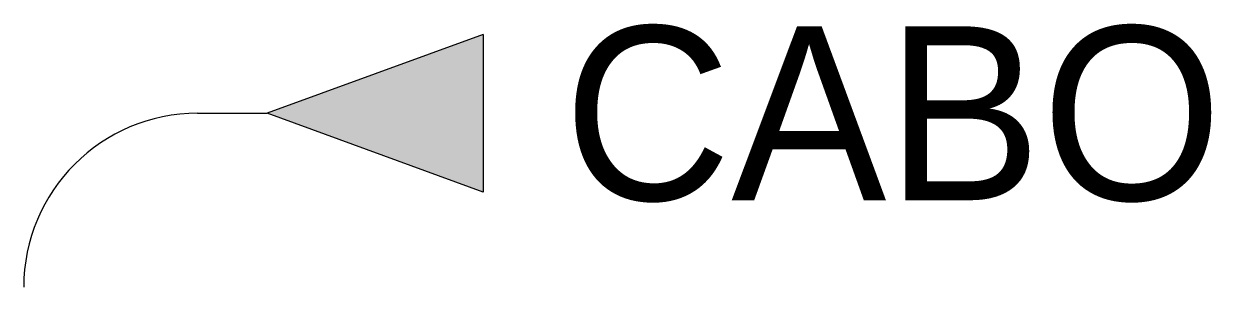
# Model space of a CAD drawing. Extents: x 97.4 to 111, y 227.5 to 230.6.
import ezdxf
from ezdxf.enums import TextEntityAlignment as Align

# ---------------------------------------------------------------- set-up
doc = ezdxf.new("R2010")
doc.units = 0
doc.header["$MEASUREMENT"] = 0
doc.layers.get('0').update_dxf_attribs({"linetype": 'CONTINUOUS'})
doc.styles.add('INTL_ISO', font='intl_iso.shx')

# ---------------------------------------------------------------- blocks, each defined once
blk = doc.blocks.new('24')
at = {"color": 7}
blk.add_line((0.906, 0), (-0.906, 0), dxfattribs=at)
for p in [(-0.906, 0), (0.906, 0)]:
    blk.add_line(p, (0, -2.484))
blk.add_solid([(0, -2.484), (0.906, 0), (-0.906, 0)])

msp = doc.modelspace()

# ---------------------------------------------------------------- linework, layer by layer
at = {"color": 7}
msp.add_line((99.381, 229.543), (100.181, 229.543), dxfattribs=at)
msp.add_arc((99.381, 227.543), 2, 90, 180)

# ---------------------------------------------------------------- block references
at = {"color": 7, "xscale": -1, "rotation": 270}
msp.add_blockref('24', (102.665, 229.543), dxfattribs=at)

# ---------------------------------------------------------------- texts
at = {"color": 7, "lineweight": -3, "style": 'INTL_ISO'}
msp.add_attdef('CABO', text='', height=2, dxfattribs=at).set_placement((103.588, 229.543), align=Align.MIDDLE_LEFT)

doc.saveas('drawing.dxf')
